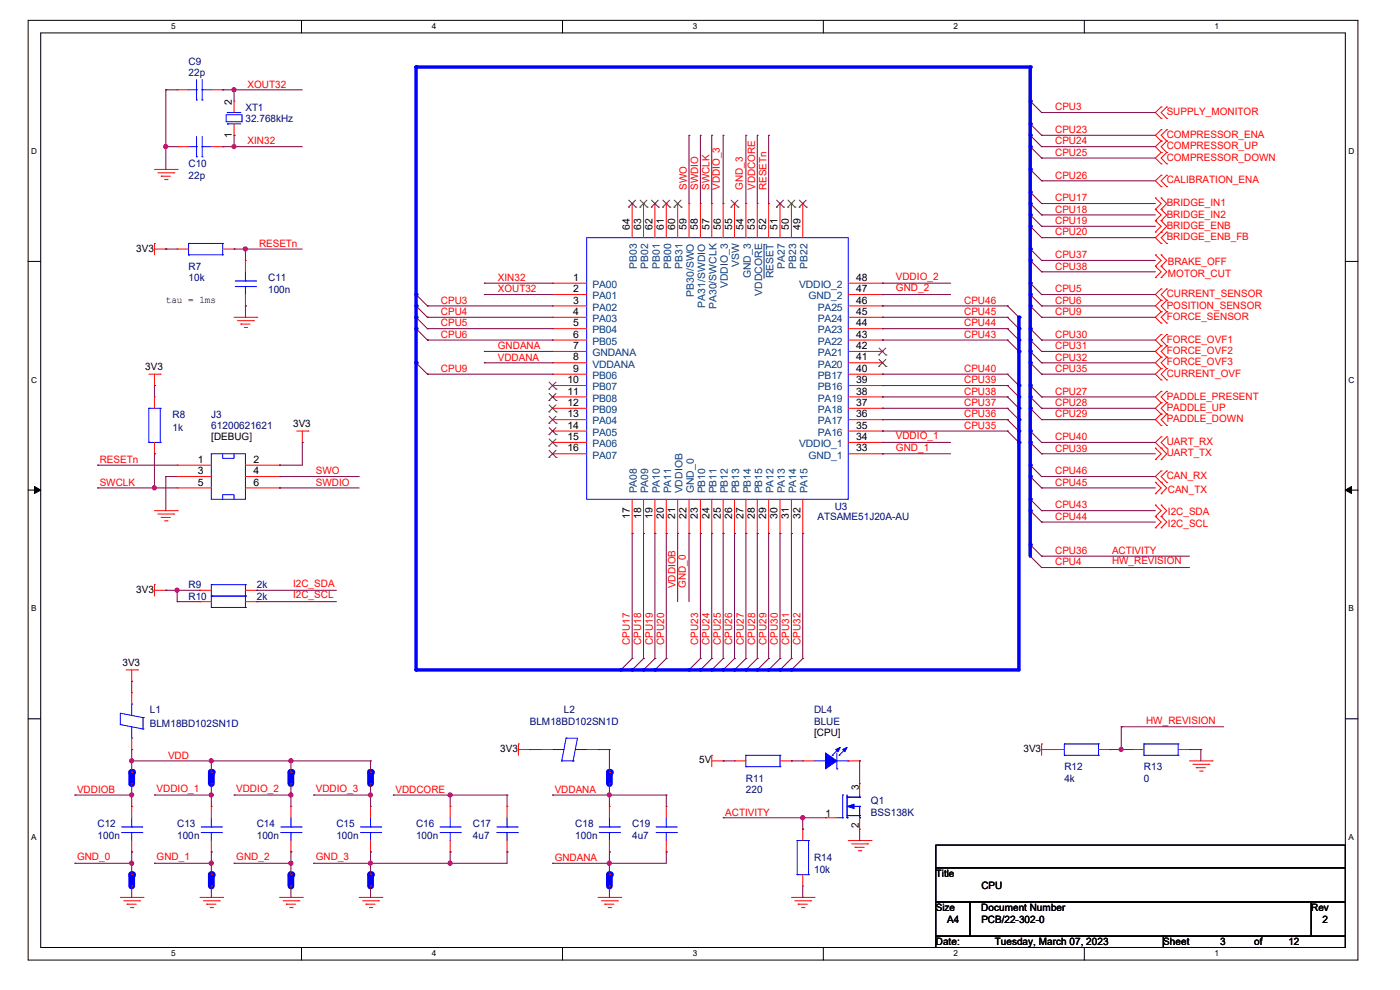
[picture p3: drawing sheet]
<svg xmlns="http://www.w3.org/2000/svg" width="297mm" height="210mm" viewBox="0 0 297 210" stroke-linecap="round" stroke-linejoin="round" font-family="sans-serif">
<defs><g id="words">
<g font-size="2.2" fill="#000080">
<text x="40" y="13.8">C9</text>
<text x="40" y="16.2">22p</text>
<text x="52.1" y="23.5">XT1</text>
<text x="52.1" y="25.9">32.768kHz</text>
<text x="40" y="35.5">C10</text>
<text x="40" y="37.9">22p</text>
<text x="40" y="57.2">R7</text>
<text x="40" y="59.6">10k</text>
<text x="56.9" y="59.6">C11</text>
<text x="56.9" y="62.1">100n</text>
<text x="36.6" y="88.6">R8</text>
<text x="44.8" y="88.6">J3</text>
<text x="36.6" y="91.5">1k</text>
<text x="44.8" y="91">61200621621</text>
<text x="173.4" y="110.3">ATSAME51J20A-AU</text>
<text x="177.1" y="108.2">U3</text>
<text x="40" y="124.8">R9</text>
<text x="54.5" y="124.8">2k</text>
<text x="40" y="127.2">R10</text>
<text x="54.5" y="127.2">2k</text>
<text x="31.8" y="151.3">L1</text>
<text x="31.8" y="154.2">BLM18BD102SN1D</text>
<text x="112.4" y="153.8">BLM18BD102SN1D</text>
<text x="119.6" y="151.3">L2</text>
<text x="172.7" y="151.3">DL4</text>
<text x="172.7" y="153.8">BLUE</text>
<text x="158.2" y="165.8">R11</text>
<text x="225.8" y="163.4">R12</text>
<text x="225.8" y="165.8">4k</text>
<text x="242.7" y="163.4">R13</text>
<text x="242.7" y="165.8">0</text>
<text x="158.2" y="168.2">220</text>
<text x="184.8" y="170.6">Q1</text>
<text x="184.8" y="173.1">BSS138K</text>
<text x="20.7" y="175.5">C12</text>
<text x="20.7" y="177.9">100n</text>
<text x="37.6" y="175.5">C13</text>
<text x="37.6" y="177.9">100n</text>
<text x="54.5" y="175.5">C14</text>
<text x="54.5" y="177.9">100n</text>
<text x="71.4" y="175.5">C15</text>
<text x="71.4" y="177.9">100n</text>
<text x="88.3" y="175.5">C16</text>
<text x="88.3" y="177.9">100n</text>
<text x="100.3" y="175.5">C17</text>
<text x="100.3" y="177.9">4u7</text>
<text x="122" y="175.5">C18</text>
<text x="122" y="177.9">100n</text>
<text x="134.1" y="175.5">C19</text>
<text x="134.1" y="177.9">4u7</text>
<text x="172.7" y="182.7">R14</text>
<text x="172.7" y="185.1">10k</text>
</g>
<g font-size="2.2">
<text x="49.1" y="22.2" transform="rotate(-90 49.1 22.2)">2</text>
<text x="49.1" y="29.2" transform="rotate(-90 49.1 29.2)">1</text>
<text x="28.9" y="53.4">3V3</text>
<text x="133.6" y="48.7" transform="rotate(-90 133.6 48.7)">64</text>
<text x="136" y="48.7" transform="rotate(-90 136 48.7)">63</text>
<text x="138.4" y="48.7" transform="rotate(-90 138.4 48.7)">62</text>
<text x="140.8" y="48.7" transform="rotate(-90 140.8 48.7)">61</text>
<text x="143.3" y="48.7" transform="rotate(-90 143.3 48.7)">60</text>
<text x="145.7" y="48.7" transform="rotate(-90 145.7 48.7)">59</text>
<text x="148.1" y="48.7" transform="rotate(-90 148.1 48.7)">58</text>
<text x="150.5" y="48.7" transform="rotate(-90 150.5 48.7)">57</text>
<text x="152.9" y="48.7" transform="rotate(-90 152.9 48.7)">56</text>
<text x="155.3" y="48.7" transform="rotate(-90 155.3 48.7)">55</text>
<text x="157.7" y="48.7" transform="rotate(-90 157.7 48.7)">54</text>
<text x="160.1" y="48.7" transform="rotate(-90 160.1 48.7)">53</text>
<text x="162.6" y="48.7" transform="rotate(-90 162.6 48.7)">52</text>
<text x="165" y="48.7" transform="rotate(-90 165 48.7)">51</text>
<text x="167.4" y="48.7" transform="rotate(-90 167.4 48.7)">50</text>
<text x="169.8" y="48.7" transform="rotate(-90 169.8 48.7)">49</text>
<text x="121.6" y="59.6">1</text>
<text x="181.6" y="59.6">48</text>
<text x="35.2" y="64.3">tau = 1ms</text>
<text x="121.6" y="62">2</text>
<text x="121.6" y="64.4">3</text>
<text x="181.6" y="62">47</text>
<text x="181.6" y="64.4">46</text>
<text x="121.6" y="66.8">4</text>
<text x="121.6" y="69.2">5</text>
<text x="121.6" y="71.6">6</text>
<text x="181.6" y="71.6">43</text>
<text x="181.6" y="69.2">44</text>
<text x="181.6" y="66.8">45</text>
<text x="121.6" y="74">7</text>
<text x="121.6" y="76.5">8</text>
<text x="181.6" y="76.5">41</text>
<text x="181.6" y="74">42</text>
<text x="30.8" y="78.5">3V3</text>
<text x="120.4" y="81.3">10</text>
<text x="120.4" y="83.7">11</text>
<text x="121.6" y="78.9">9</text>
<text x="181.6" y="83.7">38</text>
<text x="181.6" y="81.3">39</text>
<text x="181.6" y="78.9">40</text>
<text x="120.4" y="88.5">13</text>
<text x="120.4" y="86.1">12</text>
<text x="181.6" y="88.5">36</text>
<text x="181.6" y="86.1">37</text>
<text x="44.8" y="93.4">[DEBUG]</text>
<text x="62.2" y="90.6">3V3</text>
<text x="120.4" y="90.9">14</text>
<text x="120.4" y="93.3">15</text>
<text x="120.4" y="95.8">16</text>
<text x="181.6" y="95.8">33</text>
<text x="181.6" y="90.9">35</text>
<text x="181.6" y="93.3">34</text>
<text x="42" y="98.2">1</text>
<text x="42" y="100.6">3</text>
<text x="53.8" y="98.2">2</text>
<text x="53.8" y="100.6">4</text>
<text x="42" y="103">5</text>
<text x="53.8" y="103">6</text>
<text x="133.6" y="110.1" transform="rotate(-90 133.6 110.1)">17</text>
<text x="136" y="110.1" transform="rotate(-90 136 110.1)">18</text>
<text x="138.4" y="110.1" transform="rotate(-90 138.4 110.1)">19</text>
<text x="140.8" y="110.1" transform="rotate(-90 140.8 110.1)">20</text>
<text x="143.3" y="110.1" transform="rotate(-90 143.3 110.1)">21</text>
<text x="145.7" y="110.1" transform="rotate(-90 145.7 110.1)">22</text>
<text x="148.1" y="110.1" transform="rotate(-90 148.1 110.1)">23</text>
<text x="150.5" y="110.1" transform="rotate(-90 150.5 110.1)">24</text>
<text x="152.9" y="110.1" transform="rotate(-90 152.9 110.1)">25</text>
<text x="155.3" y="110.1" transform="rotate(-90 155.3 110.1)">26</text>
<text x="157.7" y="110.1" transform="rotate(-90 157.7 110.1)">27</text>
<text x="160.1" y="110.1" transform="rotate(-90 160.1 110.1)">28</text>
<text x="162.6" y="110.1" transform="rotate(-90 162.6 110.1)">29</text>
<text x="165" y="110.1" transform="rotate(-90 165 110.1)">30</text>
<text x="167.4" y="110.1" transform="rotate(-90 167.4 110.1)">31</text>
<text x="169.8" y="110.1" transform="rotate(-90 169.8 110.1)">32</text>
<text x="28.9" y="125.8">3V3</text>
<text x="26" y="141.2">3V3</text>
<text x="106.1" y="159.6">3V3</text>
<text x="148.3" y="162">5V</text>
<text x="172.7" y="156.2">[CPU]</text>
<text x="217.1" y="159.6">3V3</text>
<text x="182.2" y="167.7" transform="rotate(-90 182.2 167.7)">3</text>
<text x="175.1" y="173.3">1</text>
<text x="182.2" y="175.6" transform="rotate(-90 182.2 175.6)">2</text>
<text x="198.5" y="186.1">Title</text>
<text x="208.2" y="188.5">CPU</text>
<text x="198.5" y="193.3">Size</text>
<text x="201" y="195.7">A4</text>
<text x="208.2" y="193.3">Document Number</text>
<text x="208.2" y="195.7">PCB/22-302-0</text>
<text x="278.2" y="193.3">Rev</text>
<text x="280.6" y="195.7">2</text>
<text x="198.5" y="200.6">Date:</text>
<text x="211.1" y="200.6">Tuesday, March 07, 2023</text>
<text x="246.8" y="200.6">Sheet</text>
<text x="258.9" y="200.6">3</text>
<text x="266.1" y="200.6">of</text>
<text x="273.3" y="200.6">12</text>
</g>
<g font-size="2.2" fill="#f00">
<text x="52.5" y="18.6">XOUT32</text>
<text x="223.9" y="23.4">CPU3</text>
<text x="223.9" y="28.2">CPU23</text>
<text x="247.5" y="24.4">SUPPLY_MONITOR</text>
<text x="247.5" y="29.3">COMPRESSOR_ENA</text>
<text x="52.5" y="30.6">XIN32</text>
<text x="223.9" y="30.6">CPU24</text>
<text x="223.9" y="33.1">CPU25</text>
<text x="247.5" y="31.7">COMPRESSOR_UP</text>
<text x="247.5" y="34.1">COMPRESSOR_DOWN</text>
<text x="145.7" y="40.3" transform="rotate(-90 145.7 40.3)">SWO</text>
<text x="148.1" y="40.3" transform="rotate(-90 148.1 40.3)">SWDIO</text>
<text x="150.5" y="40.3" transform="rotate(-90 150.5 40.3)">SWCLK</text>
<text x="152.7" y="40.3" transform="rotate(-90 152.7 40.3)">VDDIO_3</text>
<text x="157.6" y="40.3" transform="rotate(-90 157.6 40.3)">GND_3</text>
<text x="160.2" y="40.3" transform="rotate(-90 160.2 40.3)">VDDCORE</text>
<text x="162.6" y="40.3" transform="rotate(-90 162.6 40.3)">RESETn</text>
<text x="223.9" y="37.9">CPU26</text>
<text x="247.5" y="38.9">CALIBRATION_ENA</text>
<text x="223.9" y="42.7">CPU17</text>
<text x="223.9" y="45.1">CPU18</text>
<text x="223.9" y="47.5">CPU19</text>
<text x="247.5" y="43.7">BRIDGE_IN1</text>
<text x="247.5" y="46.1">BRIDGE_IN2</text>
<text x="54.9" y="52.4">RESETn</text>
<text x="223.9" y="50">CPU20</text>
<text x="247.5" y="48.6">BRIDGE_ENB</text>
<text x="247.5" y="51">BRIDGE_ENB_FB</text>
<text x="105.6" y="59.6">XIN32</text>
<text x="190.1" y="59.4">VDDIO_2</text>
<text x="223.9" y="54.8">CPU37</text>
<text x="223.9" y="57.2">CPU38</text>
<text x="247.8" y="56.3">BRAKE_OFF</text>
<text x="247.8" y="58.7">MOTOR_CUT</text>
<text x="93.6" y="64.4">CPU3</text>
<text x="105.6" y="62">XOUT32</text>
<text x="190.1" y="61.8">GND_2</text>
<text x="204.6" y="64.4">CPU46</text>
<text x="223.9" y="62">CPU5</text>
<text x="223.9" y="64.4">CPU6</text>
<text x="247.5" y="63">CURRENT_SENSOR</text>
<text x="247.5" y="65.4">POSITION_SENSOR</text>
<text x="93.6" y="71.7">CPU6</text>
<text x="93.6" y="69.3">CPU5</text>
<text x="93.6" y="66.8">CPU4</text>
<text x="204.6" y="66.8">CPU45</text>
<text x="204.6" y="69.3">CPU44</text>
<text x="204.6" y="71.7">CPU43</text>
<text x="223.9" y="66.8">CPU9</text>
<text x="223.9" y="71.7">CPU30</text>
<text x="247.5" y="67.9">FORCE_SENSOR</text>
<text x="105.6" y="74.1">GNDANA</text>
<text x="105.6" y="76.5">VDDANA</text>
<text x="223.9" y="74.1">CPU31</text>
<text x="223.9" y="76.5">CPU32</text>
<text x="247.5" y="72.7">FORCE_OVF1</text>
<text x="247.5" y="75.1">FORCE_OVF2</text>
<text x="247.5" y="77.5">FORCE_OVF3</text>
<text x="93.6" y="78.9">CPU9</text>
<text x="204.6" y="78.9">CPU40</text>
<text x="204.6" y="81.3">CPU39</text>
<text x="204.6" y="83.7">CPU38</text>
<text x="223.9" y="78.9">CPU35</text>
<text x="223.9" y="83.7">CPU27</text>
<text x="247.5" y="79.9">CURRENT_OVF</text>
<text x="204.6" y="88.6">CPU36</text>
<text x="204.6" y="86.1">CPU37</text>
<text x="223.9" y="86.1">CPU28</text>
<text x="223.9" y="88.6">CPU29</text>
<text x="247.5" y="84.7">PADDLE_PRESENT</text>
<text x="247.5" y="87.2">PADDLE_UP</text>
<text x="247.5" y="89.6">PADDLE_DOWN</text>
<text x="190.1" y="93.2">VDDIO_1</text>
<text x="190.1" y="95.6">GND_1</text>
<text x="204.6" y="91">CPU35</text>
<text x="223.9" y="93.4">CPU40</text>
<text x="223.9" y="95.8">CPU39</text>
<text x="247.5" y="94.4">UART_RX</text>
<text x="21.2" y="98.2">RESETn</text>
<text x="67" y="100.6">SWO</text>
<text x="223.9" y="100.6">CPU46</text>
<text x="247.5" y="96.8">UART_TX</text>
<text x="247.5" y="101.6">CAN_RX</text>
<text x="21.2" y="103">SWCLK</text>
<text x="67" y="103">SWDIO</text>
<text x="223.9" y="103">CPU45</text>
<text x="223.9" y="107.9">CPU43</text>
<text x="247.8" y="104.5">CAN_TX</text>
<text x="223.9" y="110.3">CPU44</text>
<text x="247.8" y="109.3">I2C_SDA</text>
<text x="247.8" y="111.8">I2C_SCL</text>
<text x="223.9" y="117.5">CPU36</text>
<text x="223.9" y="119.9">CPU4</text>
<text x="235.9" y="117.5">ACTIVITY</text>
<text x="235.9" y="119.7">HW_REVISION</text>
<text x="62.2" y="124.5">I2C_SDA</text>
<text x="143.3" y="124.8" transform="rotate(-90 143.3 124.8)">VDDIOB</text>
<text x="145.5" y="124.8" transform="rotate(-90 145.5 124.8)">GND_0</text>
<text x="62.2" y="127">I2C_SCL</text>
<text x="133.6" y="136.8" transform="rotate(-90 133.6 136.8)">CPU17</text>
<text x="136.1" y="136.8" transform="rotate(-90 136.1 136.8)">CPU18</text>
<text x="138.5" y="136.8" transform="rotate(-90 138.5 136.8)">CPU19</text>
<text x="140.9" y="136.8" transform="rotate(-90 140.9 136.8)">CPU20</text>
<text x="148.1" y="136.8" transform="rotate(-90 148.1 136.8)">CPU23</text>
<text x="150.5" y="136.8" transform="rotate(-90 150.5 136.8)">CPU24</text>
<text x="152.9" y="136.8" transform="rotate(-90 152.9 136.8)">CPU25</text>
<text x="155.4" y="136.8" transform="rotate(-90 155.4 136.8)">CPU26</text>
<text x="157.8" y="136.8" transform="rotate(-90 157.8 136.8)">CPU27</text>
<text x="160.2" y="136.8" transform="rotate(-90 160.2 136.8)">CPU28</text>
<text x="162.6" y="136.8" transform="rotate(-90 162.6 136.8)">CPU29</text>
<text x="165" y="136.8" transform="rotate(-90 165 136.8)">CPU30</text>
<text x="167.4" y="136.8" transform="rotate(-90 167.4 136.8)">CPU31</text>
<text x="169.8" y="136.8" transform="rotate(-90 169.8 136.8)">CPU32</text>
<text x="243.2" y="153.5">HW_REVISION</text>
<text x="35.6" y="160.9">VDD</text>
<text x="33.2" y="168">VDDIO_1</text>
<text x="50.1" y="168">VDDIO_2</text>
<text x="67" y="168">VDDIO_3</text>
<text x="16.3" y="168.2">VDDIOB</text>
<text x="83.9" y="168.2">VDDCORE</text>
<text x="117.7" y="168.2">VDDANA</text>
<text x="153.9" y="173">ACTIVITY</text>
<text x="16.3" y="182.5">GND_0</text>
<text x="33.2" y="182.5">GND_1</text>
<text x="50.1" y="182.5">GND_2</text>
<text x="67" y="182.5">GND_3</text>
<text x="117.7" y="182.7">GNDANA</text>
</g>
<g font-size="2.2" fill="#004080">
<text x="135.1" y="57.1" transform="rotate(-90 135.1 57.1)">PB03</text>
<text x="137.5" y="57.1" transform="rotate(-90 137.5 57.1)">PB02</text>
<text x="140" y="57.1" transform="rotate(-90 140 57.1)">PB01</text>
<text x="142.4" y="57.1" transform="rotate(-90 142.4 57.1)">PB00</text>
<text x="144.8" y="57.1" transform="rotate(-90 144.8 57.1)">PB31</text>
<text x="156.8" y="56.7" transform="rotate(-90 156.8 56.7)">VSW</text>
<text x="159.3" y="59.1" transform="rotate(-90 159.3 59.1)">GND_3</text>
<text x="164.1" y="59.1" transform="rotate(-90 164.1 59.1)">RESET</text>
<text x="166.5" y="57.1" transform="rotate(-90 166.5 57.1)">PA27</text>
<text x="168.9" y="57.1" transform="rotate(-90 168.9 57.1)">PB23</text>
<text x="171.3" y="57.1" transform="rotate(-90 171.3 57.1)">PB22</text>
<text x="125.7" y="61.1">PA00</text>
<text x="125.7" y="63.5">PA01</text>
<text x="125.7" y="65.9">PA02</text>
<text x="147.2" y="63" transform="rotate(-90 147.2 63)">PB30/SWO</text>
<text x="149.6" y="65.2" transform="rotate(-90 149.6 65.2)">PA31/SWDIO</text>
<text x="152" y="65.6" transform="rotate(-90 152 65.6)">PA30/SWCLK</text>
<text x="154.4" y="61.2" transform="rotate(-90 154.4 61.2)">VDDIO_3</text>
<text x="161.7" y="62.8" transform="rotate(-90 161.7 62.8)">VDDCORE</text>
<text x="169.5" y="61.1">VDDIO_2</text>
<text x="171.5" y="63.5">GND_2</text>
<text x="173.5" y="65.9">PA25</text>
<text x="125.7" y="68.3">PA03</text>
<text x="125.7" y="70.7">PB04</text>
<text x="173.5" y="70.7">PA23</text>
<text x="173.5" y="68.3">PA24</text>
<text x="125.7" y="75.6">GNDANA</text>
<text x="125.7" y="73.2">PB05</text>
<text x="125.7" y="78">VDDANA</text>
<text x="173.5" y="78">PA20</text>
<text x="173.5" y="75.6">PA21</text>
<text x="173.5" y="73.2">PA22</text>
<text x="125.7" y="80.4">PB06</text>
<text x="125.7" y="82.8">PB07</text>
<text x="173.5" y="82.8">PB16</text>
<text x="173.5" y="80.4">PB17</text>
<text x="125.7" y="85.2">PB08</text>
<text x="125.7" y="87.6">PB09</text>
<text x="173.5" y="87.6">PA18</text>
<text x="173.5" y="85.2">PA19</text>
<text x="125.7" y="90">PA04</text>
<text x="125.7" y="92.5">PA05</text>
<text x="125.7" y="94.9">PA06</text>
<text x="169.5" y="94.9">VDDIO_1</text>
<text x="173.5" y="92.5">PA16</text>
<text x="173.5" y="90">PA17</text>
<text x="125.7" y="97.3">PA07</text>
<text x="171.5" y="97.3">GND_1</text>
<text x="135.1" y="104.7" transform="rotate(-90 135.1 104.7)">PA08</text>
<text x="137.5" y="104.7" transform="rotate(-90 137.5 104.7)">PA09</text>
<text x="140" y="104.7" transform="rotate(-90 140 104.7)">PA10</text>
<text x="142.4" y="104.7" transform="rotate(-90 142.4 104.7)">PA11</text>
<text x="144.8" y="104.7" transform="rotate(-90 144.8 104.7)">VDDIOB</text>
<text x="147.2" y="104.7" transform="rotate(-90 147.2 104.7)">GND_0</text>
<text x="149.6" y="104.7" transform="rotate(-90 149.6 104.7)">PB10</text>
<text x="152" y="104.7" transform="rotate(-90 152 104.7)">PB11</text>
<text x="154.4" y="104.7" transform="rotate(-90 154.4 104.7)">PB12</text>
<text x="156.8" y="104.7" transform="rotate(-90 156.8 104.7)">PB13</text>
<text x="159.3" y="104.7" transform="rotate(-90 159.3 104.7)">PB14</text>
<text x="161.7" y="104.7" transform="rotate(-90 161.7 104.7)">PB15</text>
<text x="164.1" y="104.7" transform="rotate(-90 164.1 104.7)">PA12</text>
<text x="166.5" y="104.7" transform="rotate(-90 166.5 104.7)">PA13</text>
<text x="168.9" y="104.7" transform="rotate(-90 168.9 104.7)">PA14</text>
<text x="171.3" y="104.7" transform="rotate(-90 171.3 104.7)">PA15</text>
</g>
<g font-size="1.7">
<text x="36.3" y="6.2">5</text>
<text x="91.6" y="6.2">4</text>
<text x="147" y="6.2">3</text>
<text x="202.3" y="6.2">2</text>
<text x="257.7" y="6.2">1</text>
<text x="6.6" y="32.7">D</text>
<text x="286.1" y="32.7">D</text>
<text x="6.6" y="81.2">C</text>
<text x="286.1" y="81.2">C</text>
<text x="6.6" y="129.7">B</text>
<text x="286.1" y="129.7">B</text>
<text x="6.6" y="178.2">A</text>
<text x="286.1" y="178.2">A</text>
<text x="36.3" y="202.9">5</text>
<text x="91.6" y="202.9">4</text>
<text x="147" y="202.9">3</text>
<text x="202.3" y="202.9">2</text>
<text x="257.7" y="202.9">1</text>
</g>
</g></defs>
<path d="M6 4.3h282.1v199.4h-282.1zM8.6 7h276.8v194h-276.8z" fill="none" stroke="#000" stroke-width=".21"/>
<g fill="#fff">
<path d="M36.3 4.7h.9v1.9h-.9z"/>
<path d="M36.3 201.4h.9v1.9h-.9z"/>
</g>
<path d="M64 4.3v2.7M64 201v2.7" fill="none" stroke="#000" stroke-width=".21"/>
<g fill="#fff">
<path d="M91.6 4.7h.9v1.9h-.9z"/>
<path d="M91.6 201.4h.9v1.9h-.9z"/>
</g>
<path d="M119.3 4.3v2.7M119.3 201v2.7" fill="none" stroke="#000" stroke-width=".21"/>
<g fill="#fff">
<path d="M147 4.7h.9v1.9h-.9z"/>
<path d="M147 201.4h.9v1.9h-.9z"/>
</g>
<path d="M174.7 4.3v2.7M174.7 201v2.7" fill="none" stroke="#000" stroke-width=".21"/>
<g fill="#fff">
<path d="M202.3 4.7h.9v1.9h-.9z"/>
<path d="M202.3 201.4h.9v1.9h-.9z"/>
</g>
<path d="M230 4.3v2.7M230 201v2.7" fill="none" stroke="#000" stroke-width=".21"/>
<g fill="#fff">
<path d="M257.7 4.7h.9v1.9h-.9z"/>
<path d="M257.7 201.4h.9v1.9h-.9z"/>
<path d="M6.6 31.2h1.3v1.9h-1.3z"/>
<path d="M286.1 31.2h1.2v1.9h-1.2z"/>
<path d="M6.6 79.7h1.3v1.9h-1.3z"/>
<path d="M286.1 79.7h1.2v1.9h-1.2z"/>
</g>
<path d="M6 55.5h2.6M285.4 55.5h2.7" fill="none" stroke="#000" stroke-width=".21"/>
<g fill="#fff">
<path d="M6.6 128.2h1.2v1.9h-1.2z"/>
<path d="M286.1 128.2h1.1v1.9h-1.1z"/>
</g>
<path d="M6 104h2.6M285.4 104h2.7" fill="none" stroke="#000" stroke-width=".21"/>
<path d="M7.3 103.2l1.3 .8-1.3 .7zM285.4 104l1.3-.8v1.5z" fill="#000" stroke="#000" stroke-width=".21"/>
<g fill="#fff">
<path d="M6.6 176.7h1.2v1.9h-1.2z"/>
<path d="M286.1 176.7h1.1v1.9h-1.1z"/>
</g>
<path d="M6 152.5h2.6M285.4 152.5h2.7M198.5 179.3h86.9v4.8h-86.9zM198.5 184.1h86.9v7.2h-86.9zM198.5 191.3h7.3v7.3h-7.3zM198.5 198.6h48.3v2.4h-48.3zM205.8 191.3h72.4v7.3h-72.4zM246.8 198.6h38.6v2.4h-38.6zM278.2 191.3h7.2v7.3h-7.2z" fill="none" stroke="#000" stroke-width=".21"/>
<g fill="none" stroke="#f00" stroke-width=".21">
<path d="M32.8 35.9h4.8M33.5 36.7h3.4M34.2 37.4h.1M34.2 37.4h2M34.9 38.1h.5M35.4 38.1h.1M36.9 36.7h.1M37.6 35.9h.1M246.3 22.7h.1M246.3 25.1h.1M246.3 27.5h.1M246.3 29.9h.1"/>
<path d="M246.3 32.3h.1M246.3 34.8h.1M246.3 37.2h.1M246.3 39.6h.1M246.3 22.7l-1.2 1.2 1.2 1.2M246.3 27.5l-1.2 1.2 1.2 1.2M246.3 29.9l-1.2 1.2 1.2 1.2M246.3 32.3l-1.2 1.2 1.2 1.3M246.3 37.2l-1.2 1.2 1.2 1.2M247.5 25.1h.1M247.5 22.7h.1M247.5 29.9h.1"/>
<path d="M247.5 27.5h.1M247.5 32.3h.1M247.5 34.8h.1M247.5 39.6h.1M247.5 37.2h.1M247.5 22.7l-1.2 1.2 1.2 1.2M247.5 27.5l-1.2 1.2 1.2 1.2M247.5 29.9l-1.2 1.2 1.2 1.2M247.5 32.3l-1.2 1.2 1.2 1.3M247.5 37.2l-1.2 1.2 1.2 1.2M32.8 51.6h.1M32.8 52.8h2.4"/>
<path d="M32.8 51.6v2.5M35.2 52.8h.1M245.1 42h.1M245.1 44.4h.1M245.1 46.8h.1M245.1 49.2h.1M245.1 54.1h.1M245.1 56.5h.1M245.1 58.9h.1M245.1 42l1.2 1.2-1.2 1.2M245.1 44.4l1.2 1.2-1.2 1.2M245.1 46.8l1.2 1.2-1.2 1.2"/>
<path d="M245.1 54.1l1.2 1.1-1.2 1.3M245.1 56.5l1.2 1.2-1.2 1.2M246.3 42h.1M246.3 44.4h.1M246.3 46.8h.1M246.3 49.2h.1M246.3 51.6h.1M246.3 54.1h.1M246.3 56.5h.1M246.3 58.9h.1M246.3 42l1.2 1.2-1.2 1.2M246.3 44.4l1.2 1.2-1.2 1.2"/>
<path d="M246.3 46.8l1.2 1.2-1.2 1.2M246.3 49.2l-1.2 1.2 1.2 1.2M246.3 54.1l1.2 1.1-1.2 1.3M246.3 56.5l1.2 1.2-1.2 1.2M247.5 51.6h.1M247.5 49.2h.1M247.5 49.2l-1.2 1.2 1.2 1.2M31.6 79.4h2.4M32.8 79.4v2.4M34 79.4h.1M49.7 67.3h4.8M50.4 68h3.4"/>
<path d="M51.1 68.7h.1M51.1 68.7h1.9M51.8 69.5h.5M52.3 69.5h.1M53.8 68h.1M54.5 67.3h.1M246.3 61.3h.1M246.3 63.7h.1M246.3 66.1h.1M246.3 68.5h.1M246.3 71h.1M246.3 73.4h.1"/>
<path d="M246.3 75.8h.1M246.3 78.2h.1M246.3 61.3l-1.2 1.2 1.2 1.2M246.3 63.7l-1.2 1.2 1.2 1.2M246.3 66.1l-1.2 1.2 1.2 1.2M246.3 71l-1.2 1.1 1.2 1.3M246.3 73.4l-1.2 1.1 1.2 1.3M246.3 75.8l-1.2 1.2 1.2 1.2M246.3 78.2l-1.2 1.2 1.2 1.2M247.5 63.7h.1M247.5 61.3h.1M247.5 66.1h.1"/>
<path d="M247.5 68.5h.1M247.5 73.4h.1M247.5 71h.1M247.5 75.8h.1M247.5 78.2h.1M247.5 61.3l-1.2 1.2 1.2 1.2M247.5 63.7l-1.2 1.2 1.2 1.2M247.5 66.1l-1.2 1.2 1.2 1.2M247.5 71l-1.2 1.1 1.2 1.3M247.5 73.4l-1.2 1.1 1.2 1.3M247.5 75.8l-1.2 1.2 1.2 1.2M247.5 78.2l-1.2 1.2 1.2 1.2"/>
<path d="M32.8 81.8h.1M37.6 98.7h.1M37.6 98.7h7.2M52.1 98.7h7.2M59.3 98.7h.1M62.9 91.4h2.5M64.1 93.9h.1M64.1 91.4v2.5M65.4 91.4h.1M245.1 95.1h.1M245.1 97.5h.1M245.1 95.1l1.2 1.2-1.2 1.2"/>
<path d="M246.3 80.6h.1M246.3 83h.1M246.3 85.4h.1M246.3 87.8h.1M246.3 90.3h.1M246.3 92.7h.1M246.3 95.1h.1M246.3 97.5h.1M246.3 99.9h.1M246.3 83l-1.2 1.2 1.2 1.2M246.3 85.4l-1.2 1.2 1.2 1.2M246.3 87.8l-1.2 1.2 1.2 1.3"/>
<path d="M246.3 92.7l-1.2 1.2 2.4 2.4-1.2 1.2M246.3 99.9l-1.2 1.2 2.4 2.4-1.2 1.2M247.5 80.6h.1M247.5 85.4h.1M247.5 83h.1M247.5 87.8h.1M247.5 90.3h.1M247.5 95.1h.1M247.5 92.7h.1M247.5 99.9h.1M247.5 83l-1.2 1.2 1.2 1.2M247.5 85.4l-1.2 1.2 1.2 1.2"/>
<path d="M247.5 87.8l-1.2 1.2 1.2 1.3M247.5 92.7l-1.2 1.2 1.2 1.2M247.5 99.9l-1.2 1.2 1.2 1.2M32.8 108.3h4.8M33.5 109.1h3.4M34.2 109.8h.1M34.2 109.8h2M34.9 110.5h.5M35.4 110.5h.1M36.9 109.1h.1M37.6 108.3h.1M37.6 101.1h.1"/>
<path d="M37.6 103.5h.1M37.6 101.1h7.2M37.6 103.5h7.2M52.1 101.1h7.2M52.1 103.5h7.2M59.3 101.1h.1M59.3 103.5h.1M245.1 102.3h.1M245.1 104.7h.1M245.1 107.1h.1M245.1 109.6h.1M245.1 112h.1"/>
<path d="M245.1 102.3l1.2 1.2-1.2 1.2M245.1 107.1l1.2 1.2-1.2 1.3M245.1 109.6l1.2 1.1-1.2 1.3M246.3 102.3h.1M246.3 104.7h.1M246.3 107.1h.1M246.3 109.6h.1M246.3 112h.1M246.3 107.1l1.2 1.2-1.2 1.3M246.3 109.6l1.2 1.1-1.2 1.3M247.5 102.3h.1M32.8 124h.1"/>
<path d="M32.8 124v2.4M32.8 125.2h2.4M35.2 125.2h.1M26.8 142.1h2.4M27.9 144.5h.1M27.9 142.1v2.4M29.2 142.1h.1M110 157.8h.1M110 159h2.4M110 157.8v2.4M112.4 159h.1M221 157.8h.1"/>
<path d="M221 159h2.4M221 157.8v2.4M223.4 159h.1M151 160.2h.1M151 161.4h2.4M151 160.2v2.4M153.4 161.4h.1M180 178.3h4.8M180.7 179h3.4M181.4 179.7h.1M181.4 179.7h1.9M184.1 179h.1"/>
<path d="M184.8 178.3h.1M252.3 161.4h4.9M253.1 162.1h3.4M253.8 162.9h.1M253.8 162.9h1.9M254.5 163.6h.5M255 163.6h.1M256.5 162.1h.1M257.2 161.4h.1M25.5 190.4h4.9M26.2 191.1h3.4M27 191.8h.1"/>
<path d="M27 191.8h1.9M27.7 192.5h.5M28.2 192.5h.1M29.6 191.1h.1M30.4 190.4h.1M42.4 190.4h4.8M43.1 191.1h3.4M43.9 191.8h.1M43.9 191.8h1.9M44.6 192.5h.5M45.1 192.5h.1M46.5 191.1h.1"/>
<path d="M47.2 190.4h.1M59.3 190.4h4.8M60 191.1h3.4M60.7 191.8h.1M60.7 191.8h2M61.5 192.5h.5M62 192.5h.1M63.4 191.1h.1M64.1 190.4h.1M76.2 190.4h4.8M76.9 191.1h3.4M77.6 191.8h.1"/>
<path d="M77.6 191.8h2M78.4 192.5h.5M78.9 192.5h.1M80.3 191.1h.1M81 190.4h.1M126.9 190.4h4.8M127.6 191.1h3.4M128.3 191.8h.1M128.3 191.8h2M129 192.5h.5M129.5 192.5h.1M131 191.1h.1"/>
<path d="M131.7 190.4h.1M167.9 190.4h4.8M168.6 191.1h3.4M169.3 191.8h.1M169.3 191.8h2M170.1 192.5h.5M170.6 192.5h.1M172 191.1h.1M172.7 190.4h.1M182.1 180.5h.5M182.6 180.5h.1"/>
</g>
<g fill="none" stroke="#800040" stroke-width=".21">
<path d="M218.6 31.1h.1M218.6 26.3h.1M218.6 28.7h.1M218.6 35.9h.1M218.6 21.5h.1M218.6 31.1l2.4 2.4M218.6 26.3l2.4 2.4M218.6 28.7l2.4 2.4M218.6 35.9l2.4 2.5M218.6 21.5l2.4 2.4M218.6 45.6h.1M218.6 48h.1"/>
<path d="M218.6 43.2h.1M218.6 52.8h.1M218.6 40.8h.1M218.6 55.2h.1M218.6 45.6l2.4 2.4M218.6 48l2.4 2.4M218.6 43.2l2.4 2.4M218.6 52.8l2.4 2.4M218.6 40.8l2.4 2.4M218.6 55.2l2.4 2.5M88.3 77l2.4 2.4M88.3 69.7l2.4 2.4"/>
<path d="M88.3 67.3l2.4 2.4M88.3 64.9l2.4 2.4M88.3 62.5l2.4 2.4M90.7 79.4h.1M90.7 72.1h.1M90.7 69.7h.1M90.7 67.3h.1M90.7 64.9h.1M213.7 64.9h.1M213.7 67.3h.1M213.7 69.7h.1M213.7 72.1h.1"/>
<path d="M213.7 79.4h.1M213.7 64.9l2.5 2.4M213.7 67.3l2.5 2.4M213.7 69.7l2.5 2.4M213.7 72.1l2.5 2.4M213.7 79.4l2.5 2.4M218.6 60.1h.1M218.6 62.5h.1M218.6 64.9h.1M218.6 69.7h.1M218.6 72.1h.1M218.6 74.5h.1"/>
<path d="M218.6 77h.1M218.6 69.7l2.4 2.4M218.6 72.1l2.4 2.4M218.6 74.5l2.4 2.5M218.6 60.1l2.4 2.4M218.6 62.5l2.4 2.4M218.6 64.9l2.4 2.4M218.6 77l2.4 2.4M213.7 81.8h.1M213.7 89h.1M213.7 91.4h.1M213.7 86.6h.1"/>
<path d="M213.7 84.2h.1M213.7 81.8l2.5 2.4M213.7 89l2.5 2.4M213.7 91.4l2.5 2.5M213.7 86.6l2.5 2.4M213.7 84.2l2.5 2.4M218.6 98.7h.1M218.6 81.8h.1M218.6 84.2h.1M218.6 86.6h.1M218.6 91.4h.1M218.6 93.9h.1"/>
<path d="M218.6 84.2l2.4 2.4M218.6 93.9l2.4 2.4M218.6 98.7l2.4 2.4M218.6 81.8l2.4 2.4M218.6 86.6l2.4 2.4M218.6 91.4l2.4 2.5M218.6 101.1h.1M218.6 115.6h.1M218.6 105.9h.1M218.6 108.3h.1M218.6 118h.1M218.6 101.1l2.4 2.4"/>
<path d="M218.6 115.6l2.4 2.4M218.6 105.9l2.4 2.4M218.6 108.3l2.4 2.4M218.6 118l2.4 2.4M134.1 139.7h.1M134.1 139.7l-2.4 2.4M136.5 139.7h.1M136.5 139.7l-2.4 2.4M138.9 139.7h.1M138.9 139.7l-2.4 2.4M141.4 139.7h.1M141.4 139.7l-2.5 2.4"/>
<path d="M148.6 139.7h.1M148.6 139.7l-2.4 2.4M151 139.7h.1M151 139.7l-2.4 2.4M153.4 139.7h.1M153.4 139.7l-2.4 2.4M155.8 139.7h.1M155.8 139.7l-2.4 2.4M158.2 139.7h.1M158.2 139.7l-2.4 2.4M160.7 139.7h.1M160.7 139.7l-2.5 2.4"/>
<path d="M163.1 139.7h.1M163.1 139.7l-2.4 2.4M165.5 139.7h.1M165.5 139.7l-2.4 2.4M167.9 139.7h.1M167.9 139.7l-2.4 2.4M170.3 139.7h.1M170.3 139.7l-2.4 2.4"/>
</g>
<path d="M44.8 96.3h7.3v9.6h-7.3zM47.2 96.3v.9h2.5v-.9M47.2 105.9v-1h2.5v1" fill="none" stroke="#00f" stroke-width=".21"/>
<path d="M27.9 163.8v2.4" fill="none" stroke="#00f" stroke-width="1.4"/>
<circle cx="27.9" cy="163.8" r=".72" fill="#00f"/>
<path d="M27.9 166.2h.1M27.9 163.8h.1M129.3 171.1h.1M129.3 171.1v2.4M129.3 178.3v2.4M170.3 175.9h.1M170.3 175.9v2.4M129.3 180.7h.1M170.3 188h.1M170.3 185.5v2.5" fill="none" stroke="#f00" stroke-width=".21"/>
<g fill="none" stroke="#00f" stroke-width=".21">
<path d="M127.1 176.6h4.3M127.1 175.4h4.3M129.3 175.4h.1M129.3 176.6h.1M129.3 173.5v1.9M129.3 176.6v1.7M131.4 176.6h.1M131.4 175.4h.1M169.1 178.3h.1M169.1 178.3h2.4M169.1 178.3v7.2M171.5 178.3h.1"/>
<path d="M171.5 178.3v7.2M169.1 185.5h.1M169.1 185.5h2.4M171.5 185.5h.1"/>
</g>
<path d="M61.7 185.5v2.5" fill="none" stroke="#00f" stroke-width="1.4"/>
<circle cx="61.7" cy="185.5" r=".72" fill="#00f"/>
<g fill="none" stroke="#f00" stroke-width=".21">
<path d="M37.6 52.8h.1M37.6 52.8h2.4M47.2 52.8h2.5M49.7 52.8h.1M42.4 125.2h.1M42.4 125.2h2.4M52.1 125.2h2.4M54.5 125.2h.1M223.4 159h.1M223.4 159h2.4M233 159h2.5M235.5 159h.1"/>
<path d="M61.7 171.1h.1M61.7 171.1v2.4M61.7 178.3v2.4M107.6 171.1h.1M107.6 171.1v2.4M107.6 178.3v2.4M141.4 171.1h.1M141.4 171.1v2.4M141.4 178.3v2.4M61.7 188h.1M61.7 185.5h.1M61.7 180.7h.1"/>
<path d="M107.6 180.7h.1M141.4 180.7h.1"/>
</g>
<g fill="none" stroke="#00f" stroke-width=".21">
<path d="M40 51.6h.1M40 54.1h.1M40 51.6h7.2M40 51.6v2.5M40 54.1h7.2M47.2 51.6h.1M47.2 54.1h.1M47.2 51.6v2.5M44.8 124h.1M44.8 126.4h.1M44.8 124h7.3M44.8 124v2.4"/>
<path d="M44.8 126.4h7.3M52.1 124h.1M52.1 126.4h.1M52.1 124v2.4M225.8 157.8h.1M225.8 157.8h7.2M225.8 157.8v2.4M233 157.8h.1M233 157.8v2.4M59.6 176.6h4.3M59.6 175.4h4.3M61.7 175.4h.1"/>
<path d="M61.7 176.6h.1M61.7 173.5v1.9M61.7 176.6v1.7M63.9 176.6h.1M63.9 175.4h.1M105.4 176.6h4.3M105.4 175.4h4.3M107.6 175.4h.1M107.6 176.6h.1M107.6 173.5v1.9M107.6 176.6v1.7M109.7 176.6h.1"/>
<path d="M109.7 175.4h.1M139.2 176.6h4.3M139.2 175.4h4.3M141.4 175.4h.1M141.4 176.6h.1M141.4 173.5v1.9M141.4 176.6v1.7M143.5 176.6h.1M143.5 175.4h.1M225.8 160.2h.1M225.8 160.2h7.2M233 160.2h.1"/>
</g>
<path d="M44.8 163.8v2.4" fill="none" stroke="#00f" stroke-width="1.4"/>
<circle cx="44.8" cy="163.8" r=".72" fill="#00f"/>
<g fill="none" stroke="#f00" stroke-width=".21">
<path d="M52.1 55.2h.1M52.1 55.2v2.5M134.1 43.2h.1M134.1 43.2v7.2M136.5 43.2h.1M136.5 43.2v7.2M138.9 43.2h.1M138.9 43.2v7.2M141.4 43.2h.1M141.4 43.2v7.2M143.8 43.2h.1M143.8 43.2v7.2"/>
<path d="M146.2 43.2h.1M146.2 43.2v7.2M148.6 43.2h.1M148.6 43.2v7.2M151 43.2h.1M151 43.2v7.2M153.4 43.2h.1M153.4 43.2v7.2M155.8 43.2h.1M155.8 43.2v7.2M158.2 43.2h.1M158.2 43.2v7.2"/>
<path d="M160.7 43.2h.1M160.7 43.2v7.2M163.1 43.2h.1M163.1 43.2v7.2M165.5 43.2h.1M165.5 43.2v7.2M167.9 43.2h.1M167.9 43.2v7.2M170.3 43.2h.1M170.3 43.2v7.2M52.1 64.9h.1M52.1 62.5v2.4"/>
<path d="M117.2 74.5h.1M117.2 60.1h.1M117.2 62.5h.1M117.2 64.9h.1M117.2 67.3h.1M117.2 69.7h.1M117.2 72.1h.1M117.2 79.4h.1M117.2 77h.1M117.2 74.5h7.3M117.2 62.5h7.3M117.2 60.1h7.3"/>
<path d="M117.2 64.9h7.3M117.2 67.3h7.3M117.2 77h7.3M117.2 72.1h7.3M117.2 69.7h7.3M117.2 79.4h7.3M180 74.5h7.2M180 62.5h7.2M180 60.1h7.2M180 64.9h7.2M180 67.3h7.2M180 77h7.2"/>
<path d="M180 72.1h7.2M180 69.7h7.2M180 79.4h7.2M187.2 62.5h.1M187.2 77h.1M187.2 74.5h.1M187.2 72.1h.1M187.2 69.7h.1M187.2 67.3h.1M187.2 64.9h.1M187.2 79.4h.1M187.2 60.1h.1"/>
<path d="M117.2 89h.1M117.2 91.4h.1M117.2 93.9h.1M117.2 96.3h.1M117.2 81.8h.1M117.2 84.2h.1M117.2 86.6h.1M117.2 96.3h7.3M117.2 89h7.3M117.2 91.4h7.3M117.2 93.9h7.3M117.2 86.6h7.3"/>
<path d="M117.2 84.2h7.3M117.2 81.8h7.3M180 96.3h7.2M180 89h7.2M180 91.4h7.2M180 93.9h7.2M180 86.6h7.2M180 84.2h7.2M180 81.8h7.2M187.2 96.3h.1M187.2 91.4h.1M187.2 89h.1"/>
<path d="M187.2 86.6h.1M187.2 84.2h.1M187.2 81.8h.1M187.2 93.9h.1M134.1 113.2h.1M134.1 105.9v7.3M136.5 113.2h.1M136.5 105.9v7.3M138.9 113.2h.1M138.9 105.9v7.3M141.4 113.2h.1M141.4 105.9v7.3"/>
<path d="M143.8 113.2h.1M143.8 105.9v7.3M146.2 113.2h.1M146.2 105.9v7.3M148.6 113.2h.1M148.6 105.9v7.3M151 113.2h.1M151 105.9v7.3M153.4 113.2h.1M153.4 105.9v7.3M155.8 113.2h.1M155.8 105.9v7.3"/>
<path d="M158.2 113.2h.1M158.2 105.9v7.3M160.7 113.2h.1M160.7 105.9v7.3M163.1 113.2h.1M163.1 105.9v7.3M165.5 113.2h.1M165.5 105.9v7.3M167.9 113.2h.1M167.9 105.9v7.3M170.3 113.2h.1M170.3 105.9v7.3"/>
<path d="M240.3 159h.1M240.3 159h2.4M249.9 159h2.4M252.3 159h.1M44.8 166.2h.1M44.8 163.8h.1M44.8 171.1h.1M44.8 171.1v2.4M44.8 178.3v2.4M170.3 161.4h.1M170.3 161.4h2.4M180 161.4h2.4"/>
<path d="M182.4 161.4h.1M44.8 180.7h.1"/>
</g>
<g fill="none" stroke="#00f" stroke-width=".21">
<path d="M49.9 59.6h4.3M52.1 59.6h.1M52.1 57.7v1.9M54.2 59.6h.1M124.5 50.4h55.5v55.5h-55.5zM49.9 60.8h4.3M52.1 60.8h.1M52.1 60.8v1.7M54.2 60.8h.1M177.5 159.7v3.4M178 158.7l-1.4 1.5M179.5 158.7l-1.5 1.5"/>
<path d="M242.7 157.8h.1M242.7 157.8h7.2M242.7 157.8v2.4M249.9 157.8h.1M249.9 157.8v2.4M42.7 176.6h4.3M42.7 175.4h4.3M44.8 175.4h.1M44.8 176.6h.1M44.8 173.5v1.9M44.8 176.6v1.7M47 176.6h.1"/>
<path d="M47 175.4h.1M172.7 161.4h2.4M175.1 161.4h.1M176.6 160.2h.1M177.5 163.1h.1M177.5 161.4h2.5M178 160.2h.1M180 161.4h.1M242.7 160.2h.1M242.7 160.2h7.2M249.9 160.2h.1"/>
</g>
<g fill="none" stroke="#804000" stroke-width=".21">
<path d="M133.3 43.9h.1M133.4 42.5l1.5 1.4M134.8 42.5l-1.5 1.4M134.9 43.9h.1M135.8 43.9h.1M135.8 42.5l1.5 1.4M137.2 42.5l-1.4 1.4M137.3 43.9h.1M138.2 43.9h.1M138.2 42.5l1.5 1.4M139.7 42.5l-1.5 1.4M139.7 43.9h.1"/>
<path d="M140.6 43.9h.1M140.6 42.5l1.5 1.4M142.1 42.5l-1.5 1.4M142.1 43.9h.1M143 43.9h.1M143 42.5l1.5 1.4M144.5 42.5l-1.5 1.4M144.5 43.9h.1M155.1 43.9h.1M155.1 42.5l1.5 1.4M156.5 42.5l-1.4 1.4M156.6 43.9h.1"/>
<path d="M164.7 43.9h.1M164.8 42.5l1.4 1.4M166.2 42.5l-1.5 1.4M166.2 43.9h.1M167.1 43.9h.1M167.2 42.5l1.5 1.4M168.6 42.5l-1.5 1.4M168.7 43.9h.1M169.5 43.9h.1M169.6 42.5l1.5 1.4M171 42.5l-1.5 1.4M171.1 43.9h.1"/>
<path d="M186.4 77.7h.1M186.4 75.3h.1M186.5 76.2l1.5 1.5M186.5 73.8l1.5 1.5M187.9 76.2l-1.5 1.5M187.9 73.8l-1.5 1.5M188 77.7h.1M188 75.3h.1M116.5 89.8h.1M116.5 92.2h.1M116.5 94.6h.1M116.5 97h.1"/>
<path d="M116.5 82.5h.1M116.5 85h.1M116.5 87.4h.1M116.5 88.3l1.5 1.5M116.5 90.7l1.5 1.5M116.5 93.1l1.5 1.5M116.5 95.5l1.5 1.5M116.5 81.1l1.5 1.4M116.5 83.5l1.5 1.5M116.5 85.9l1.5 1.5M117.9 88.3l-1.4 1.5M117.9 90.7l-1.4 1.5"/>
<path d="M117.9 93.1l-1.4 1.5M117.9 95.5l-1.4 1.5M117.9 81.1l-1.4 1.4M117.9 83.5l-1.4 1.5M117.9 85.9l-1.4 1.5M118 89.8h.1M118 92.2h.1M118 94.6h.1M118 97h.1M118 82.5h.1M118 85h.1M118 87.4h.1"/>
</g>
<path d="M162.1 51.9h.1M162.1 51.9v7.2" fill="none" stroke="#004080" stroke-width=".21"/>
<g fill="#00f" stroke="#00f" stroke-width=".21">
<path d="M175.1 159.7l2.4 1.7-2.4 1.7z" fill-rule="evenodd"/>
<path d="M178.8 159l.9-.5-.5 1z" fill-rule="evenodd"/>
<path d="M177.3 159l1-.5-.5 1z" fill-rule="evenodd"/>
</g>
<path d="M61.7 163.8v2.4" fill="none" stroke="#00f" stroke-width="1.4"/>
<circle cx="61.7" cy="163.8" r=".72" fill="#00f"/>
<path d="M61.7 166.2h.1M61.7 163.8h.1M155.8 161.4h.1M155.8 161.4h2.4M165.5 161.4h2.4M167.9 161.4h.1" fill="none" stroke="#f00" stroke-width=".21"/>
<path d="M158.2 160.2h.1M158.2 162.6h.1M158.2 160.2h7.3M158.2 160.2v2.4M158.2 162.6h7.3M165.5 160.2h.1M165.5 162.6h.1M165.5 160.2v2.4" fill="none" stroke="#00f" stroke-width=".21"/>
<path d="M44.8 185.5v2.5" fill="none" stroke="#00f" stroke-width="1.4"/>
<circle cx="44.8" cy="185.5" r=".72" fill="#00f"/>
<path d="M37.6 31.1h.1M37.6 31.1h2.4M44.8 31.1h2.4M47.2 31.1h.1M44.8 188h.1M44.8 185.5h.1" fill="none" stroke="#f00" stroke-width=".21"/>
<path d="M40 31.1h1.7M41.7 33.3h.1M41.7 31.1h.1M41.7 29v4.3M42.9 33.3h.1M42.9 31.1h.1M42.9 29v4.3M42.9 31.1h1.9" fill="none" stroke="#00f" stroke-width=".21"/>
<path d="M78.6 185.5v2.5" fill="none" stroke="#00f" stroke-width="1.4"/>
<circle cx="78.6" cy="185.5" r=".72" fill="#00f"/>
<path d="M27.9 159h.1M27.9 146.9h.1M27.9 146.9v2.5M27.9 156.6v2.4M114.8 159h.1M114.8 159h2.4M124.5 159h2.4M126.9 159h.1M78.6 188h.1M78.6 185.5h.1" fill="none" stroke="#f00" stroke-width=".21"/>
<g fill="none" stroke="#00f" stroke-width=".21">
<path d="M25.5 153.7h.1M25.5 153.7l4.9 .9M27.9 156.6h.1M27.9 149.4h.1M27.9 149.4v2.4M27.9 154.2v2.4M30.4 154.6h.1M30.4 152.2h.1M30.4 152.2l-4.9-.9v2.4M30.4 152.2v2.4M117.2 159h.1M117.2 159h2.4"/>
<path d="M120.1 156.6h.1M120.1 156.6l-.9 4.8M120.1 156.6h2.4l-.9 4.8M122 159h2.5M124.5 159h.1M119.2 161.4h.1M119.2 161.4h2.4M121.6 161.4h.1"/>
</g>
<path d="M27.9 185.5v2.5" fill="none" stroke="#00f" stroke-width="1.4"/>
<circle cx="27.9" cy="185.5" r=".72" fill="#00f"/>
<path d="M49.7 28.7h.1M49.7 21.5h.1M49.7 21.5v2.4M49.7 26.3v2.4M27.9 188h.1M27.9 185.5h.1" fill="none" stroke="#f00" stroke-width=".21"/>
<path d="M48 24.3h3.4v1.5h-3.4zM48.2 26.3h.1M48.2 23.9h.1M48.2 26.3h2.9M48.2 23.9h2.9" fill="none" stroke="#00f" stroke-width=".21"/>
<path d="M78.6 163.8v2.4" fill="none" stroke="#00f" stroke-width="1.4"/>
<circle cx="78.6" cy="163.8" r=".72" fill="#00f"/>
<g fill="none" stroke="#f00" stroke-width=".21">
<path d="M37.6 19h.1M37.6 19h2.4M44.8 19h2.4M47.2 19h.1M32.8 84.2h.1M32.8 96.3h.1M32.8 84.2v2.4M32.8 93.9v2.4M42.4 127.6h.1M42.4 127.6h2.4M52.1 127.6h2.4M54.5 127.6h.1"/>
<path d="M27.9 171.1h.1M27.9 171.1v2.4M27.9 178.3v2.4M78.6 166.2h.1M78.6 163.8h.1M78.6 171.1h.1M78.6 171.1v2.4M78.6 178.3v2.4M95.5 171.1h.1M95.5 171.1v2.4M95.5 178.3v2.4M175.1 173.5h.1"/>
<path d="M175.1 173.5h2.4M182.4 166.2h.1M182.4 175.9h.1M182.4 166.2v2.5M182.4 173.5v2.4M27.9 180.7h.1M78.6 180.7h.1M95.5 180.7h.1"/>
</g>
<g fill="none" stroke="#00f" stroke-width=".21">
<path d="M40 19h1.7M41.7 19h.1M41.7 16.9v4.3M42.9 19h.1M42.9 16.9v4.3M42.9 19h1.9M41.7 21.2h.1M42.9 21.2h.1M31.6 86.6h.1M31.6 93.9h.1M31.6 93.9h2.4M31.6 86.6h2.4"/>
<path d="M31.6 86.6v7.3M34 93.9h.1M34 86.6h.1M34 86.6v7.3M44.8 126.4h.1M44.8 128.9h.1M44.8 126.4h7.3M44.8 126.4v2.5M44.8 128.9h7.3M52.1 126.4h.1M52.1 128.9h.1M52.1 126.4v2.5"/>
<path d="M25.8 176.6h4.3M25.8 175.4h4.3M27.9 175.4h.1M27.9 176.6h.1M27.9 173.5v1.9M27.9 176.6v1.7M30.1 176.6h.1M30.1 175.4h.1M76.5 176.6h4.3M76.5 175.4h4.3M78.6 175.4h.1M78.6 176.6h.1"/>
<path d="M78.6 173.5v1.9M78.6 176.6v1.7M80.8 176.6h.1M80.8 175.4h.1M93.3 176.6h4.4M93.3 175.4h4.4M95.5 175.4h.1M95.5 176.6h.1M95.5 173.5v1.9M95.5 176.6v1.7M97.7 176.6h.1M97.7 175.4h.1"/>
<path d="M177.5 173.5h1.3M178.8 173.5h.1M178.8 168.7h.1M178.8 168.7v4.8M179.7 173.5h.1M179.7 169.1h.1M179.7 168.7v4.8M179.7 169.1h2.7M179.7 173h2.7M180 169.1h.1M180.9 171.1h1.5M182.1 173h.1"/>
<path d="M182.4 169.1h.1M182.4 171.1h.1M182.4 173.5h.1M182.4 173h.1M182.4 168.7v.4M182.4 171.1v2.4"/>
</g>
<path d="M179.7 171.1l1.5-.5v.9z" fill="#00f" stroke="#00f" stroke-width=".21"/>
<path d="M129.3 163.8v2.4" fill="none" stroke="#00f" stroke-width="1.4"/>
<circle cx="129.3" cy="163.8" r=".72" fill="#00f"/>
<path d="M129.3 166.2h.1M129.3 163.8h.1" fill="none" stroke="#f00" stroke-width=".21"/>
<path d="M129.3 185.5v2.5" fill="none" stroke="#00f" stroke-width="1.4"/>
<circle cx="129.3" cy="185.5" r=".72" fill="#00f"/>
<path d="M129.3 188h.1M129.3 185.5h.1" fill="none" stroke="#f00" stroke-width=".21"/>
<g fill="none" stroke="#800040" stroke-width=".21">
<path d="M153.4 28.7h.1M153.4 28.7v14.5M158.2 28.7h.1M158.2 28.7v14.5M160.7 28.7h.1M160.7 28.7v14.5M102.7 74.5h.1M102.7 77h.1M102.7 74.5h14.5M102.7 77h14.5M187.2 60.1h.1M187.2 62.5h.1"/>
<path d="M187.2 60.1h14.5M187.2 62.5h14.5M187.2 93.9h.1M187.2 96.3h.1M187.2 93.9h14.5M187.2 96.3h14.5M143.8 113.2h.1M143.8 113.2v14.4M146.2 113.2h.1M146.2 113.2v14.4M15.9 168.7h.1M15.9 168.7h12"/>
<path d="M27.9 166.2h.1M27.9 168.7h.1M27.9 166.2v4.9M32.8 168.7h.1M32.8 168.7h12M44.8 168.7h.1M44.8 166.2h.1M44.8 166.2v4.9M49.7 168.7h.1M49.7 168.7h12M61.7 168.7h.1M61.7 166.2h.1"/>
<path d="M61.7 166.2v4.9M66.5 168.7h.1M66.5 168.7h12.1M78.6 168.7h.1M78.6 166.2h.1M78.6 166.2v4.9M83.4 168.7h.1M83.4 168.7h24.2M95.5 168.7h.1M95.5 168.7v2.4M107.6 168.7h.1M107.6 168.7v2.4"/>
<path d="M117.2 168.7h.1M117.2 168.7h12.1M129.3 168.7h.1M129.3 168.7v2.4M15.9 183.1h.1M27.9 180.7h.1M27.9 180.7v2.4h-12M32.8 183.1h.1M44.8 180.7h.1M44.8 180.7v2.4h-12M49.7 183.1h.1M61.7 180.7h.1"/>
<path d="M61.7 180.7v2.4h-12M66.5 183.1h.1M78.6 183.1h.1M78.6 180.7h.1M78.6 180.7v2.4M95.5 180.7h.1M95.5 183.1h.1M95.5 180.7v2.4M107.6 180.7h.1M107.6 180.7v2.4h-41.1M117.2 183.1h.1M129.3 180.7h.1"/>
<path d="M129.3 180.7v2.4h-12.1"/>
</g>
<g fill="#f0f" stroke="#f0f" stroke-width=".21">
<circle cx="27.9" cy="168.6" r=".44"/>
<circle cx="44.8" cy="168.6" r=".44"/>
<circle cx="44.8" cy="183.1" r=".44"/>
<circle cx="61.7" cy="168.6" r=".44"/>
<circle cx="78.6" cy="168.6" r=".44"/>
<circle cx="95.5" cy="183.1" r=".44"/>
<circle cx="78.6" cy="183.1" r=".44"/>
<circle cx="129.3" cy="168.6" r=".44"/>
<circle cx="129.3" cy="183.1" r=".44"/>
<circle cx="27.9" cy="183.1" r=".44"/>
<circle cx="61.7" cy="183.1" r=".44"/>
<circle cx="95.5" cy="168.6" r=".44"/>
</g>
<path d="M88.3 142.1h43.4" fill="none" stroke="#00f" stroke-width=".72"/>
<circle cx="88.3" cy="142.1" r=".36" fill="#00f"/>
<path d="M88.3 14.2v48.3" fill="none" stroke="#00f" stroke-width=".72"/>
<circle cx="88.3" cy="14.2" r=".36" fill="#00f"/>
<path d="M88.3 14.2h130.3" fill="none" stroke="#00f" stroke-width=".72"/>
<circle cx="88.3" cy="14.2" r=".36" fill="#00f"/>
<path d="M218.6 14.2v7.3" fill="none" stroke="#00f" stroke-width=".72"/>
<circle cx="218.6" cy="14.2" r=".36" fill="#00f"/>
<path d="M187.2 64.9h.1M187.2 64.9h26.5" fill="none" stroke="#800040" stroke-width=".21"/>
<path d="M216.2 67.3v2.4" fill="none" stroke="#00f" stroke-width=".72"/>
<circle cx="216.2" cy="67.3" r=".36" fill="#00f"/>
<path d="M187.2 67.3h.1M187.2 67.3h26.5" fill="none" stroke="#800040" stroke-width=".21"/>
<path d="M216.2 69.7v2.4" fill="none" stroke="#00f" stroke-width=".72"/>
<circle cx="216.2" cy="69.7" r=".36" fill="#00f"/>
<path d="M187.2 69.7h.1M187.2 69.7h26.5" fill="none" stroke="#800040" stroke-width=".21"/>
<path d="M216.2 72.1v2.4" fill="none" stroke="#00f" stroke-width=".72"/>
<circle cx="216.2" cy="72.1" r=".36" fill="#00f"/>
<path d="M187.2 72.1h.1M187.2 72.1h26.5" fill="none" stroke="#800040" stroke-width=".21"/>
<path d="M216.2 74.5v7.3" fill="none" stroke="#00f" stroke-width=".72"/>
<circle cx="216.2" cy="74.5" r=".36" fill="#00f"/>
<path d="M187.2 79.4h.1M187.2 79.4h26.5" fill="none" stroke="#800040" stroke-width=".21"/>
<path d="M216.2 81.8v2.4" fill="none" stroke="#00f" stroke-width=".72"/>
<circle cx="216.2" cy="81.8" r=".36" fill="#00f"/>
<path d="M187.2 81.8h.1M187.2 81.8h26.5" fill="none" stroke="#800040" stroke-width=".21"/>
<path d="M216.2 84.2v2.4" fill="none" stroke="#00f" stroke-width=".72"/>
<circle cx="216.2" cy="84.2" r=".36" fill="#00f"/>
<path d="M187.2 89h.1M187.2 89h26.5" fill="none" stroke="#800040" stroke-width=".21"/>
<path d="M216.2 91.4v2.5" fill="none" stroke="#00f" stroke-width=".72"/>
<circle cx="216.2" cy="91.4" r=".36" fill="#00f"/>
<path d="M187.2 91.4h.1M187.2 91.4h26.5" fill="none" stroke="#800040" stroke-width=".21"/>
<path d="M216.2 93.9v48.2" fill="none" stroke="#00f" stroke-width=".72"/>
<circle cx="216.2" cy="93.9" r=".36" fill="#00f"/>
<path d="M170.3 113.2h.1M170.3 113.2v26.5" fill="none" stroke="#800040" stroke-width=".21"/>
<path d="M167.9 142.1h48.3" fill="none" stroke="#00f" stroke-width=".72"/>
<circle cx="167.9" cy="142.1" r=".36" fill="#00f"/>
<path d="M167.9 113.2h.1M167.9 113.2v26.5" fill="none" stroke="#800040" stroke-width=".21"/>
<path d="M165.5 142.1h2.4" fill="none" stroke="#00f" stroke-width=".72"/>
<circle cx="165.5" cy="142.1" r=".36" fill="#00f"/>
<path d="M165.5 113.2h.1M165.5 113.2v26.5" fill="none" stroke="#800040" stroke-width=".21"/>
<path d="M163.1 142.1h2.4" fill="none" stroke="#00f" stroke-width=".72"/>
<circle cx="163.1" cy="142.1" r=".36" fill="#00f"/>
<path d="M163.1 113.2h.1M163.1 113.2v26.5" fill="none" stroke="#800040" stroke-width=".21"/>
<path d="M160.7 142.1h2.4" fill="none" stroke="#00f" stroke-width=".72"/>
<circle cx="160.7" cy="142.1" r=".36" fill="#00f"/>
<path d="M160.7 113.2h.1M160.7 113.2v26.5" fill="none" stroke="#800040" stroke-width=".21"/>
<path d="M158.2 142.1h2.5" fill="none" stroke="#00f" stroke-width=".72"/>
<circle cx="158.2" cy="142.1" r=".36" fill="#00f"/>
<path d="M158.2 113.2h.1M158.2 113.2v26.5" fill="none" stroke="#800040" stroke-width=".21"/>
<path d="M155.8 142.1h2.4" fill="none" stroke="#00f" stroke-width=".72"/>
<circle cx="155.8" cy="142.1" r=".36" fill="#00f"/>
<path d="M155.8 113.2h.1M155.8 113.2v26.5" fill="none" stroke="#800040" stroke-width=".21"/>
<path d="M153.4 142.1h2.4" fill="none" stroke="#00f" stroke-width=".72"/>
<circle cx="153.4" cy="142.1" r=".36" fill="#00f"/>
<path d="M153.4 113.2h.1M153.4 113.2v26.5" fill="none" stroke="#800040" stroke-width=".21"/>
<path d="M151 142.1h2.4" fill="none" stroke="#00f" stroke-width=".72"/>
<circle cx="151" cy="142.1" r=".36" fill="#00f"/>
<path d="M148.6 113.2h.1M148.6 113.2v26.5" fill="none" stroke="#800040" stroke-width=".21"/>
<path d="M146.2 142.1h2.4" fill="none" stroke="#00f" stroke-width=".72"/>
<circle cx="146.2" cy="142.1" r=".36" fill="#00f"/>
<path d="M151 113.2h.1M151 113.2v26.5" fill="none" stroke="#800040" stroke-width=".21"/>
<path d="M148.6 142.1h2.4" fill="none" stroke="#00f" stroke-width=".72"/>
<circle cx="148.6" cy="142.1" r=".36" fill="#00f"/>
<path d="M141.4 113.2h.1M141.4 113.2v26.5" fill="none" stroke="#800040" stroke-width=".21"/>
<path d="M138.9 142.1h7.3" fill="none" stroke="#00f" stroke-width=".72"/>
<circle cx="138.9" cy="142.1" r=".36" fill="#00f"/>
<path d="M138.9 113.2h.1M138.9 113.2v26.5" fill="none" stroke="#800040" stroke-width=".21"/>
<path d="M136.5 142.1h2.4" fill="none" stroke="#00f" stroke-width=".72"/>
<circle cx="136.5" cy="142.1" r=".36" fill="#00f"/>
<path d="M136.5 113.2h.1M136.5 113.2v26.5" fill="none" stroke="#800040" stroke-width=".21"/>
<path d="M134.1 142.1h2.4" fill="none" stroke="#00f" stroke-width=".72"/>
<circle cx="134.1" cy="142.1" r=".36" fill="#00f"/>
<path d="M134.1 113.2h.1M134.1 113.2v26.5" fill="none" stroke="#800040" stroke-width=".21"/>
<path d="M131.7 142.1h2.4" fill="none" stroke="#00f" stroke-width=".72"/>
<circle cx="131.7" cy="142.1" r=".36" fill="#00f"/>
<path d="M88.3 77v65.1" fill="none" stroke="#00f" stroke-width=".72"/>
<circle cx="88.3" cy="77" r=".36" fill="#00f"/>
<path d="M90.7 79.4h.1M90.7 72.1h.1M90.7 79.4h26.5M90.7 72.1h26.5" fill="none" stroke="#800040" stroke-width=".21"/>
<path d="M88.3 69.7v7.3" fill="none" stroke="#00f" stroke-width=".72"/>
<circle cx="88.3" cy="69.7" r=".36" fill="#00f"/>
<path d="M90.7 69.7h.1M90.7 69.7h26.5" fill="none" stroke="#800040" stroke-width=".21"/>
<path d="M88.3 67.3v2.4" fill="none" stroke="#00f" stroke-width=".72"/>
<circle cx="88.3" cy="67.3" r=".36" fill="#00f"/>
<path d="M90.7 67.3h.1M90.7 67.3h26.5" fill="none" stroke="#800040" stroke-width=".21"/>
<path d="M88.3 64.9v2.4" fill="none" stroke="#00f" stroke-width=".72"/>
<circle cx="88.3" cy="64.9" r=".36" fill="#00f"/>
<path d="M90.7 64.9h.1M90.7 64.9h26.5" fill="none" stroke="#800040" stroke-width=".21"/>
<path d="M88.3 62.5v2.4" fill="none" stroke="#00f" stroke-width=".72"/>
<circle cx="88.3" cy="62.5" r=".36" fill="#00f"/>
<g fill="none" stroke="#800040" stroke-width=".21">
<path d="M35.2 19h.1M35.2 19h2.4M35.2 19v16.9M47.2 19h.1M47.2 19h16.9M49.7 19h.1M49.7 19v2.5M35.2 31.1h.1M35.2 31.1h2.4M47.2 31.1h.1M47.2 31.1h16.9M49.7 28.7h.1"/>
<path d="M49.7 31.1h.1M49.7 28.7v2.4M146.2 28.7h.1M146.2 28.7v14.5M148.6 28.7h.1M148.6 28.7v14.5M151 28.7h.1M151 28.7v14.5M163.1 28.7h.1M163.1 28.7v14.5M35.2 52.8h.1M35.2 52.8h2.4"/>
<path d="M49.7 52.8h.1M49.7 52.8h14.4M52.1 52.8h.1M52.1 52.8v2.4M52.1 64.9h.1M52.1 64.9v2.4M102.7 62.5h.1M102.7 60.1h.1M102.7 62.5h14.5M102.7 60.1h14.5M20.7 98.7h.1M20.7 98.7h16.9"/>
<path d="M32.8 81.8h.1M32.8 96.3h.1M32.8 81.8v2.4M32.8 96.3v7.2M59.3 98.7h.1M64.1 93.9h.1M64.1 93.9v4.8h-4.8M20.7 103.5h.1M20.7 103.5h16.9M32.8 103.5h.1M35.2 101.1h.1M35.2 101.1v7.2"/>
<path d="M35.2 101.1h2.4M59.3 101.1h.1M59.3 103.5h.1M59.3 101.1h16.9M59.3 103.5h16.9M221 118h.1M221 118h31.3M35.2 125.2h.1M35.2 125.2h7.2M37.6 127.6h.1M37.6 125.2h.1M37.6 127.6h4.8"/>
<path d="M37.6 125.2v2.4M54.5 125.2h.1M54.5 127.6h.1M54.5 125.2h16.9M54.5 127.6h16.9M27.9 144.5h.1M27.9 159h.1M27.9 144.5v2.4M27.9 159v4.8M126.9 159h.1M126.9 159h2.4M129.3 159h.1"/>
<path d="M129.3 159v4.8M27.9 161.4h.1M27.9 161.4h50.7M44.8 161.4h.1M44.8 161.4v2.4M61.7 161.4h.1M61.7 161.4v2.4M78.6 161.4h.1M78.6 161.4v2.4M129.3 166.2h.1M129.3 166.2v2.5M153.4 161.4h.1"/>
<path d="M153.4 173.5h.1M153.4 161.4h2.4M153.4 173.5h16.9M182.4 161.4h.1M182.4 178.3h.1M182.4 161.4v4.8M182.4 175.9v2.4M27.9 183.1h.1M27.9 188h.1M27.9 183.1v2.4M27.9 188v2.4M44.8 183.1h.1"/>
<path d="M44.8 188h.1M44.8 183.1v2.4M44.8 188v2.4M61.7 183.1h.1M61.7 188h.1M61.7 183.1v2.4M61.7 188v2.4M78.6 183.1h.1M78.6 188h.1M78.6 183.1v2.4M78.6 188v2.4M129.3 183.1h.1"/>
<path d="M129.3 188h.1M129.3 183.1v2.4M129.3 188v2.4"/>
</g>
<g fill="#f0f" stroke="#f0f" stroke-width=".21">
<circle cx="49.6" cy="19" r=".44"/>
<circle cx="49.6" cy="31.1" r=".44"/>
<circle cx="35.2" cy="31.1" r=".44"/>
<circle cx="52" cy="52.8" r=".44"/>
<circle cx="32.7" cy="103.5" r=".44"/>
<circle cx="44.8" cy="161.4" r=".44"/>
<circle cx="27.9" cy="161.4" r=".44"/>
<circle cx="61.7" cy="161.4" r=".44"/>
<circle cx="170.3" cy="173.5" r=".44"/>
<circle cx="37.6" cy="125.2" r=".44"/>
</g>
<path d="M218.6 101.1v4.8" fill="none" stroke="#00f" stroke-width=".72"/>
<circle cx="218.6" cy="101.1" r=".36" fill="#00f"/>
<path d="M218.6 108.3v7.3" fill="none" stroke="#00f" stroke-width=".72"/>
<circle cx="218.6" cy="108.3" r=".36" fill="#00f"/>
<path d="M218.6 21.5v4.8" fill="none" stroke="#00f" stroke-width=".72"/>
<circle cx="218.6" cy="21.5" r=".36" fill="#00f"/>
<path d="M218.6 31.1v4.8" fill="none" stroke="#00f" stroke-width=".72"/>
<circle cx="218.6" cy="31.1" r=".36" fill="#00f"/>
<path d="M218.6 35.9v4.9" fill="none" stroke="#00f" stroke-width=".72"/>
<circle cx="218.6" cy="35.9" r=".36" fill="#00f"/>
<path d="M218.6 45.6v2.4" fill="none" stroke="#00f" stroke-width=".72"/>
<circle cx="218.6" cy="45.6" r=".36" fill="#00f"/>
<path d="M218.6 48v4.8" fill="none" stroke="#00f" stroke-width=".72"/>
<circle cx="218.6" cy="48" r=".36" fill="#00f"/>
<path d="M218.6 52.8v2.4" fill="none" stroke="#00f" stroke-width=".72"/>
<circle cx="218.6" cy="52.8" r=".36" fill="#00f"/>
<path d="M218.6 60.1v2.4" fill="none" stroke="#00f" stroke-width=".72"/>
<circle cx="218.6" cy="60.1" r=".36" fill="#00f"/>
<path d="M218.6 62.5v2.4" fill="none" stroke="#00f" stroke-width=".72"/>
<circle cx="218.6" cy="62.5" r=".36" fill="#00f"/>
<path d="M218.6 64.9v4.8" fill="none" stroke="#00f" stroke-width=".72"/>
<circle cx="218.6" cy="64.9" r=".36" fill="#00f"/>
<path d="M218.6 69.7v2.4" fill="none" stroke="#00f" stroke-width=".72"/>
<circle cx="218.6" cy="69.7" r=".36" fill="#00f"/>
<path d="M218.6 72.1v2.4" fill="none" stroke="#00f" stroke-width=".72"/>
<circle cx="218.6" cy="72.1" r=".36" fill="#00f"/>
<path d="M218.6 74.5v2.5" fill="none" stroke="#00f" stroke-width=".72"/>
<circle cx="218.6" cy="74.5" r=".36" fill="#00f"/>
<path d="M218.6 77v4.8" fill="none" stroke="#00f" stroke-width=".72"/>
<circle cx="218.6" cy="77" r=".36" fill="#00f"/>
<path d="M218.6 81.8v2.4" fill="none" stroke="#00f" stroke-width=".72"/>
<circle cx="218.6" cy="81.8" r=".36" fill="#00f"/>
<path d="M218.6 84.2v2.4" fill="none" stroke="#00f" stroke-width=".72"/>
<circle cx="218.6" cy="84.2" r=".36" fill="#00f"/>
<path d="M218.6 86.6v4.8" fill="none" stroke="#00f" stroke-width=".72"/>
<circle cx="218.6" cy="86.6" r=".36" fill="#00f"/>
<path d="M218.6 91.4v2.5" fill="none" stroke="#00f" stroke-width=".72"/>
<circle cx="218.6" cy="91.4" r=".36" fill="#00f"/>
<path d="M218.6 93.9v4.8" fill="none" stroke="#00f" stroke-width=".72"/>
<circle cx="218.6" cy="93.9" r=".36" fill="#00f"/>
<g fill="none" stroke="#800040" stroke-width=".21">
<path d="M221 62.5h.1M221 64.9h.1M221 67.3h.1M221 72.1h.1M221 74.5h.1M221 77h.1M221 79.4h.1M221 62.5h24.1M221 64.9h24.1M221 67.3h24.1M221 72.1h24.1M221 74.5h24.1"/>
<path d="M221 77h24.1M221 79.4h24.1M221 84.2h.1M221 86.6h.1M221 89h.1M221 93.9h.1M221 96.3h.1M221 84.2h24.1M221 86.6h24.1M221 89h24.1M221 93.9h24.1M221 96.3h24.1"/>
<path d="M221 101.1h.1M221 103.5h.1M221 108.3h.1M221 110.7h.1M221 101.1h24.1M221 103.5h24.1M221 108.3h24.1M221 110.7h24.1M221 120.4h.1M221 120.4h31.3M235.5 159h.1M235.5 159h4.8"/>
<path d="M237.9 154.2h.1M237.9 159h.1M237.9 154.2v4.8M237.9 154.2h21.7M252.3 159h.1M252.3 159h2.5M254.8 159h.1M254.8 159v2.4"/>
</g>
<circle cx="237.8" cy="159" r=".44" fill="#f0f" stroke="#f0f" stroke-width=".21"/>
<path d="M218.6 115.6v2.4" fill="none" stroke="#00f" stroke-width=".72"/>
<circle cx="218.6" cy="115.6" r=".36" fill="#00f"/>
<path d="M218.6 105.9v2.4" fill="none" stroke="#00f" stroke-width=".72"/>
<circle cx="218.6" cy="105.9" r=".36" fill="#00f"/>
<path d="M218.6 98.7v2.4" fill="none" stroke="#00f" stroke-width=".72"/>
<circle cx="218.6" cy="98.7" r=".36" fill="#00f"/>
<path d="M218.6 28.7v2.4" fill="none" stroke="#00f" stroke-width=".72"/>
<circle cx="218.6" cy="28.7" r=".36" fill="#00f"/>
<path d="M218.6 43.2v2.4" fill="none" stroke="#00f" stroke-width=".72"/>
<circle cx="218.6" cy="43.2" r=".36" fill="#00f"/>
<path d="M187.2 86.6h.1M187.2 86.6h26.5" fill="none" stroke="#800040" stroke-width=".21"/>
<path d="M216.2 89v2.4" fill="none" stroke="#00f" stroke-width=".72"/>
<circle cx="216.2" cy="89" r=".36" fill="#00f"/>
<path d="M187.2 84.2h.1M187.2 84.2h26.5M167.9 161.4h.1M167.9 161.4h2.4M170.3 175.9h.1M170.3 173.5h.1M170.3 173.5v2.4M170.3 173.5h4.8M170.3 190.4h.1M170.3 188v2.4" fill="none" stroke="#800040" stroke-width=".21"/>
<path d="M216.2 86.6v2.4" fill="none" stroke="#00f" stroke-width=".72"/>
<circle cx="216.2" cy="86.6" r=".36" fill="#00f"/>
<g fill="none" stroke="#800040" stroke-width=".21">
<path d="M221 23.9h.1M221 28.7h.1M221 31.1h.1M221 33.5h.1M221 38.4h.1M221 23.9h24.1M221 28.7h24.1M221 31.1h24.1M221 33.5h24.1M221 38.4h24.1M221 43.2h.1M221 45.6h.1"/>
<path d="M221 48h.1M221 50.4h.1M221 55.2h.1M221 43.2h24.1M221 45.6h24.1M221 48h24.1M221 50.4h24.1M221 55.2h24.1"/>
</g>
<path d="M218.6 26.3v2.4" fill="none" stroke="#00f" stroke-width=".72"/>
<circle cx="218.6" cy="26.3" r=".36" fill="#00f"/>
<path d="M218.6 40.8v2.4" fill="none" stroke="#00f" stroke-width=".72"/>
<circle cx="218.6" cy="40.8" r=".36" fill="#00f"/>
<path d="M221 57.7h.1M221 57.7h24.1" fill="none" stroke="#800040" stroke-width=".21"/>
<path d="M218.6 55.2v4.9" fill="none" stroke="#00f" stroke-width=".72"/>
<circle cx="218.6" cy="55.2" r=".36" fill="#00f"/>
<path d="M112.4 159h.1M112.4 159h2.4M129.3 168.7h.1M129.3 168.7h12.1M141.4 168.7h.1M141.4 168.7v2.4M129.3 183.1h.1M141.4 180.7h.1M141.4 180.7v2.4h-12.1" fill="none" stroke="#800040" stroke-width=".21"/>
<g fill="#f0f" stroke="#f0f" stroke-width=".21">
<circle cx="27.9" cy="168.6" r=".44"/>
<circle cx="44.8" cy="168.6" r=".44"/>
<circle cx="44.8" cy="183.1" r=".44"/>
<circle cx="61.7" cy="168.6" r=".44"/>
<circle cx="78.6" cy="168.6" r=".44"/>
<circle cx="95.5" cy="183.1" r=".44"/>
<circle cx="78.6" cy="183.1" r=".44"/>
<circle cx="129.3" cy="168.6" r=".44"/>
<circle cx="129.3" cy="183.1" r=".44"/>
<circle cx="27.9" cy="183.1" r=".44"/>
<circle cx="61.7" cy="183.1" r=".44"/>
<circle cx="95.5" cy="168.6" r=".44"/>
<circle cx="49.6" cy="19" r=".44"/>
<circle cx="49.6" cy="31.1" r=".44"/>
<circle cx="35.2" cy="31.1" r=".44"/>
<circle cx="52" cy="52.8" r=".44"/>
<circle cx="32.7" cy="103.5" r=".44"/>
<circle cx="44.8" cy="161.4" r=".44"/>
<circle cx="27.9" cy="161.4" r=".44"/>
<circle cx="61.7" cy="161.4" r=".44"/>
<circle cx="170.3" cy="173.5" r=".44"/>
<circle cx="37.6" cy="125.2" r=".44"/>
<circle cx="237.8" cy="159" r=".44"/>
</g>
<use href="#words"/>
</svg>
